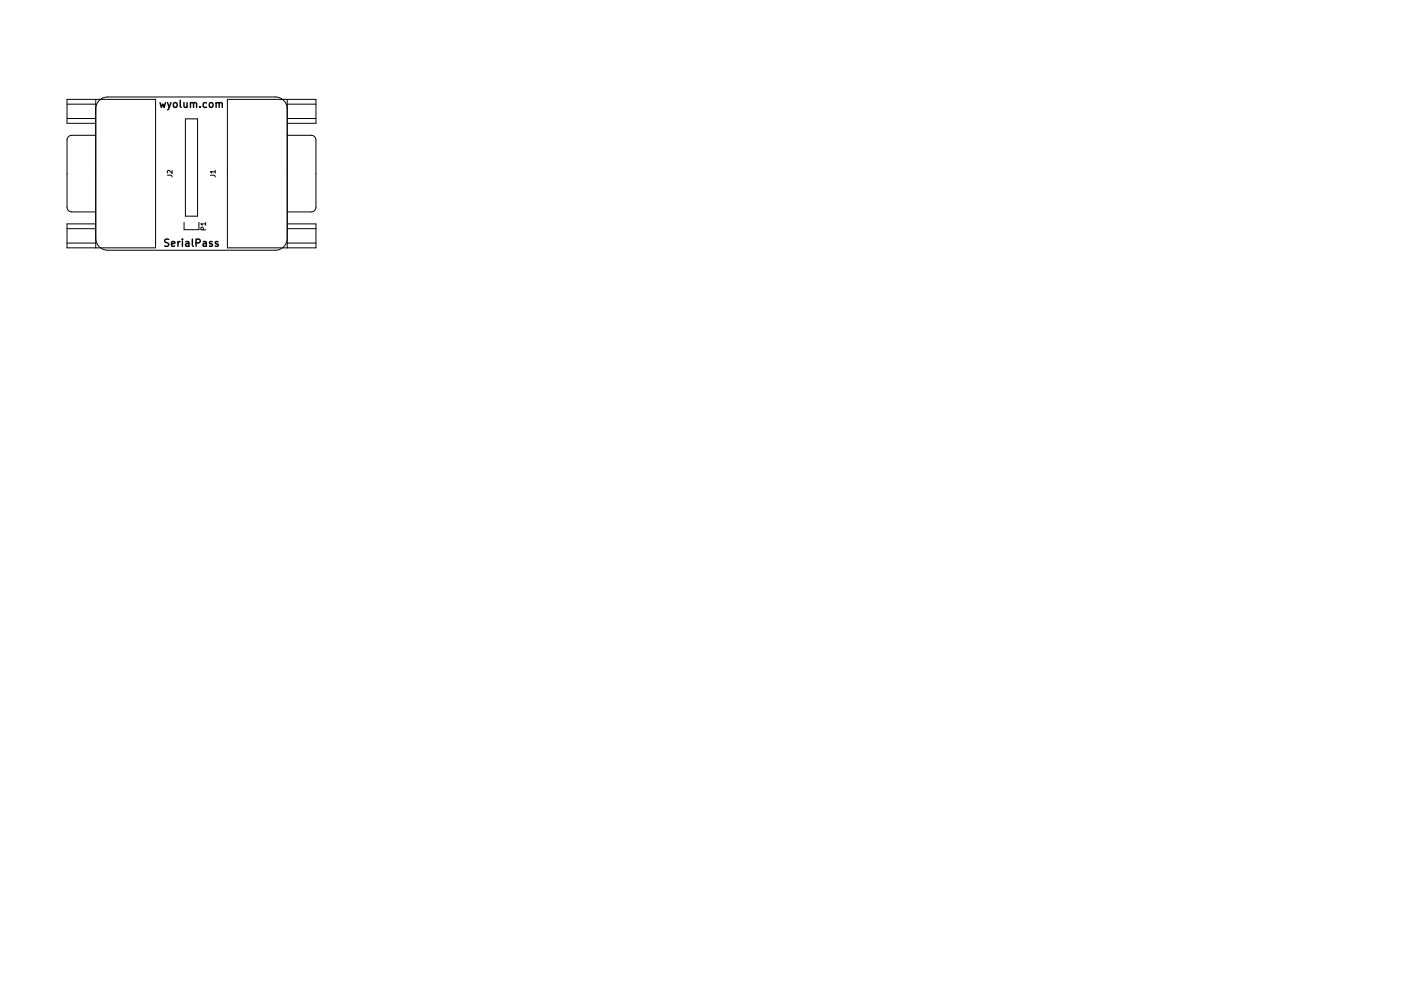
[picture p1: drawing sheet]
<svg xmlns="http://www.w3.org/2000/svg" width="297mm" height="210mm" viewBox="0 0 297 210" stroke-linecap="round" stroke-linejoin="round" font-family="sans-serif">
<defs><g id="words">
<g font-size="2.1">
<text x="33.7" y="22.5">wyolum.com</text>
<text x="34.7" y="51.5">SerialPass</text>
</g>
<g font-size="1.4">
<text x="36" y="37" transform="rotate(-90 36 37)">J2</text>
<text x="45" y="37" transform="rotate(-90 45 37)">J1</text>
<text x="43" y="48.1" transform="rotate(-90 43 48.1)">P1</text>
</g>
</g></defs>
<g fill="none" stroke="#000" stroke-width=".21">
<path d="M14 24.7h6M14 21.7h6M20 22.7a2.5 2.5 0 0 1 2.5-2.5h35a2.5 2.5 0 0 1 2.5 2.5M20 28.2h-5a1 1 0 0 0-1 1v14a1 1 0 0 0 1 1h5M20 20.7v31M20 25.7h-6v-5h18.5v31h-18.5v-5h6M38.7 24.8h2.6v20.3h-2.6zM60 28.2h5a1 1 0 0 1 1 1v14a1 1 0 0 1-1 1h-5M60 20.7v31M60 24.7h6M60 21.7h6M60 25.7h6v-5h-18.5v31h18.5v-5h-6"/>
<path d="M14 50.7h6M14 47.7h6M20 49.7a2.5 2.5 0 0 0 2.5 2.5h35a2.5 2.5 0 0 0 2.5-2.5M38.5 46.4v1.6h3.1M60 50.7h6M60 47.7h6"/>
</g>
<use href="#words"/>
</svg>
